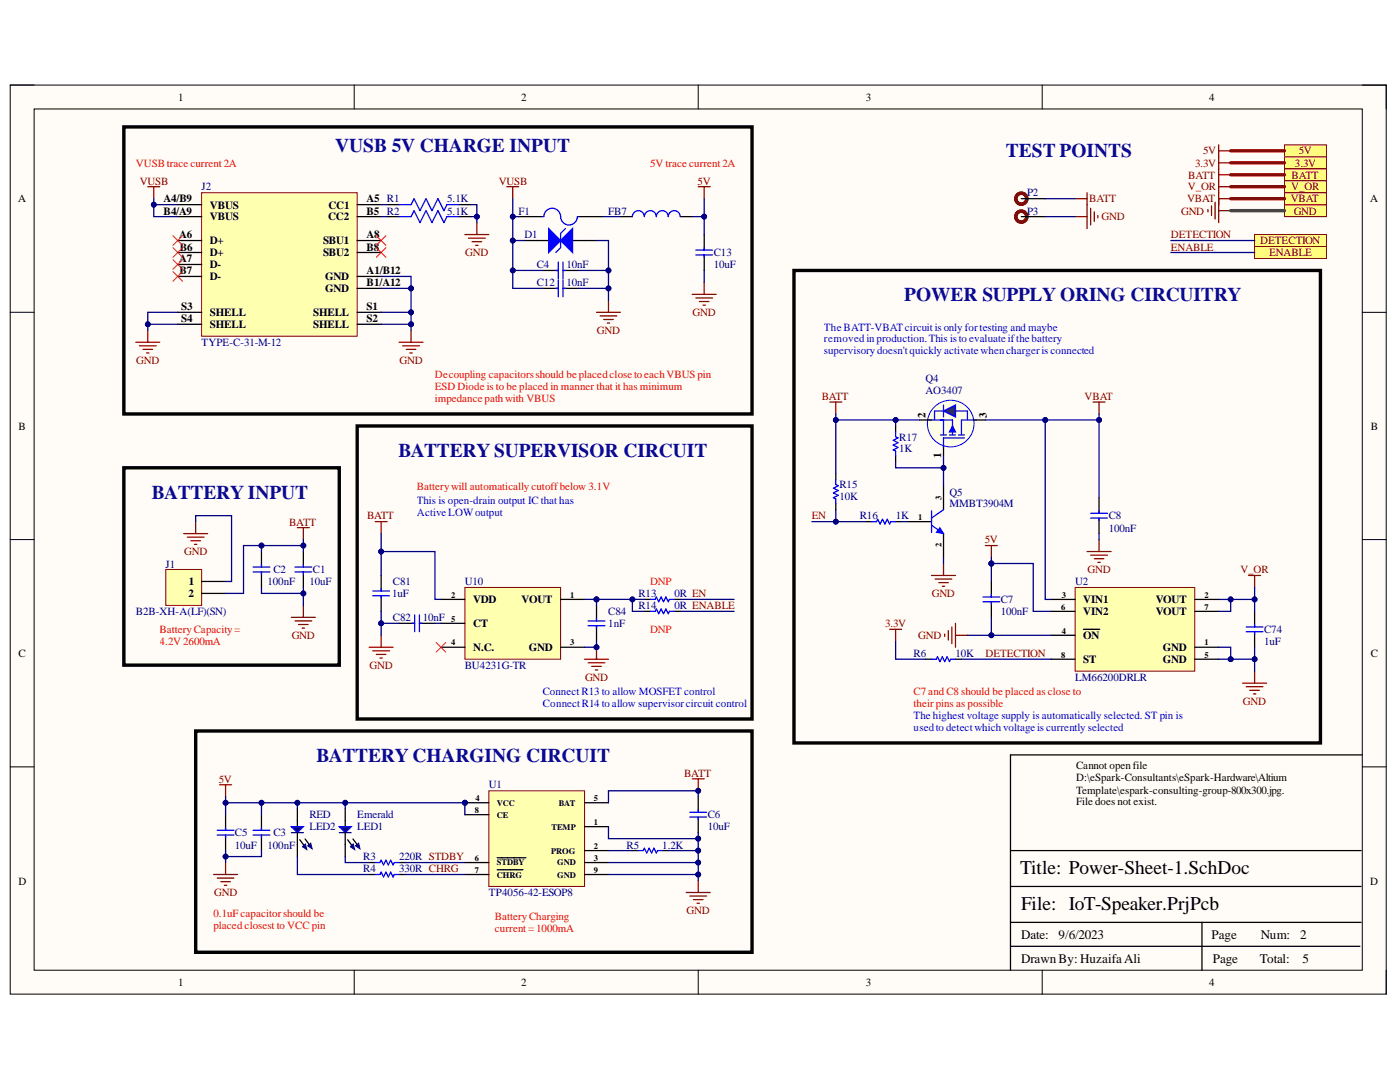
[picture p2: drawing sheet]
<svg xmlns="http://www.w3.org/2000/svg" width="279mm" height="216mm" viewBox="0 0 279 216" stroke-linecap="round" stroke-linejoin="round" font-family="sans-serif">
<defs><g id="words">
<g font-size="3.9" fill="#0b0b8e">
<text x="66.9" y="30.2">VUSB 5V CHARGE INPUT</text>
<text x="200.7" y="31.4">TEST POINTS</text>
<text x="180.5" y="60">POWER SUPPLY ORING CIRCUITRY</text>
<text x="79.5" y="91.1">BATTERY SUPERVISOR CIRCUIT</text>
<text x="30.3" y="99.5">BATTERY INPUT</text>
<text x="63.2" y="152">BATTERY CHARGING CIRCUIT</text>
</g>
<g font-size="3.9">
<text x="203.6" y="174.4">Title: Power-Sheet-1.SchDoc</text>
<text x="203.8" y="181.6">File: IoT-Speaker.PrjPcb</text>
</g>
<g font-size="2.6">
<text x="203.8" y="187.3">Date:</text>
<text x="211.2" y="187.3">9/6/2023</text>
<text x="241.8" y="187.3">Page</text>
<text x="251.6" y="187.3">Num:</text>
<text x="259.5" y="187.3">2</text>
<text x="203.8" y="192.1">Drawn By: HuzaifaAli</text>
<text x="242.1" y="192.1">Page</text>
<text x="251.4" y="192.1">Total:</text>
<text x="260" y="192.1">5</text>
</g>
<g font-size="2.2">
<text x="35.6" y="20.1">1</text>
<text x="104" y="20.1">2</text>
<text x="172.8" y="20.1">3</text>
<text x="241.3" y="20.1">4</text>
<text x="3.6" y="40.4">A</text>
<text x="32.6" y="40.4">A4/B9</text>
<text x="41.9" y="41.6">VBUS</text>
<text x="65.6" y="41.6">CC1</text>
<text x="73.2" y="40.4">A5 R1</text>
<text x="273.5" y="40.4">A</text>
<text x="32.6" y="42.8">B4/A9</text>
<text x="35.7" y="47.5">A6</text>
<text x="41.9" y="44">VBUS</text>
<text x="65.5" y="44">CC2</text>
<text x="73.2" y="47.5">A8</text>
<text x="73.2" y="42.8">B5 R2</text>
<text x="35.7" y="52.4">A7</text>
<text x="35.9" y="50">B6</text>
<text x="41.9" y="48.7">D+</text>
<text x="41.9" y="53.5">D-</text>
<text x="41.9" y="51.2">D+</text>
<text x="64.5" y="48.7">SBU1</text>
<text x="64.5" y="51.2">SBU2</text>
<text x="73.2" y="50">B8</text>
<text x="35.8" y="54.7">B7</text>
<text x="41.9" y="55.9">D-</text>
<text x="64.9" y="55.9">GND</text>
<text x="64.9" y="58.3">GND</text>
<text x="73.2" y="54.7">A1/B12</text>
<text x="73.2" y="57.1">B1/A12</text>
<text x="36.2" y="61.9">S3</text>
<text x="36.2" y="64.3">S4</text>
<text x="41.9" y="63.1">SHELL</text>
<text x="41.9" y="65.4">SHELL</text>
<text x="62.5" y="63.1">SHELL</text>
<text x="62.5" y="65.4">SHELL</text>
<text x="73.2" y="61.9">S1</text>
<text x="73.2" y="64.3">S2</text>
<text x="184.7" y="83.3" transform="rotate(-90 184.7 83.3)">2</text>
<text x="196.9" y="83.3" transform="rotate(-90 196.9 83.3)">3</text>
<text x="3.7" y="85.7">B</text>
<text x="273.6" y="85.7">B</text>
<text x="187.8" y="91.4" transform="rotate(-90 187.8 91.4)">1</text>
<text x="37.6" y="119.2">2</text>
<text x="37.7" y="116.8">1</text>
<text x="94.5" y="120.3">VDD</text>
<text x="94.5" y="125.1">CT</text>
<text x="104.1" y="120.3">VOUT</text>
<text x="216.2" y="120.3">VIN1</text>
<text x="216.2" y="122.8">VIN2</text>
<text x="230.6" y="120.3">VOUT</text>
<text x="230.6" y="122.8">VOUT</text>
<text x="3.7" y="131.1">C</text>
<text x="94.5" y="129.9">N.C.</text>
<text x="105.5" y="129.9">GND</text>
<text x="216.2" y="127.5">ON</text>
<text x="232.1" y="129.9">GND</text>
<text x="273.6" y="131.1">C</text>
<text x="216.2" y="132.3">ST</text>
<text x="232.1" y="132.3">GND</text>
<text x="214.8" y="153.5">Cannot openfile</text>
<text x="214.8" y="155.9">D:\eSpark-Consultants\eSpark-Hardware\Altium</text>
<text x="214.8" y="158.3">Template\espark-consulting-group-800x300.jpg.</text>
<text x="214.8" y="160.7">File does not exist.</text>
<text x="3.7" y="176.5">D</text>
<text x="273.5" y="176.5">D</text>
<text x="35.6" y="196.8">1</text>
<text x="104" y="196.8">2</text>
<text x="172.8" y="196.8">3</text>
<text x="241.3" y="196.8">4</text>
</g>
<g font-size="2.2" fill="#f00">
<text x="27.1" y="33.3">VUSBtrace current 2A</text>
<text x="129.8" y="33.3">5V trace current 2A</text>
<text x="86.8" y="75.5">Decoupling capacitorsshould beplacedcloseto eachVBUSpin</text>
<text x="86.8" y="77.9">ESD Diode is to be placed in manner that it has minimum</text>
<text x="86.8" y="80.2">impedance path with VBUS</text>
<text x="83.2" y="97.7">Batterywill automatically cutoffbelow 3.1V</text>
<text x="129.8" y="116.8">DNP</text>
<text x="31.9" y="126.3">BatteryCapacity=</text>
<text x="31.9" y="128.7">4.2V 2600mA</text>
<text x="129.8" y="126.3">DNP</text>
<text x="182.3" y="138.7">C7 and C8 should be placed as close to</text>
<text x="182.3" y="141.1">their pins as possible</text>
<text x="42.6" y="182.9">0.1uFcapacitorshould be</text>
<text x="42.6" y="185.3">placed closest to VCC pin</text>
<text x="98.8" y="183.6">BatteryCharging</text>
<text x="98.8" y="186">current =1000mA</text>
</g>
<g font-size="2.2" fill="#800000">
<text x="237.2" y="35.6">BATT</text>
<text x="238.5" y="33.3">3.3V</text>
<text x="240.1" y="30.8">5V</text>
<text x="257.8" y="35.6">BATT</text>
<text x="258.4" y="33.3">3.3V</text>
<text x="259.2" y="30.8">5V</text>
<text x="27.9" y="36.8">VUSB</text>
<text x="99.5" y="36.8">VUSB</text>
<text x="139.2" y="36.8">5V</text>
<text x="217.4" y="40.4">BATT</text>
<text x="236.9" y="40.4">VBAT</text>
<text x="237.1" y="38">V_OR</text>
<text x="257.6" y="40.4">VBAT</text>
<text x="257.7" y="38">V_OR</text>
<text x="219.8" y="44">GND</text>
<text x="233.7" y="47.5">DETECTION</text>
<text x="235.7" y="42.8">GND</text>
<text x="258.2" y="42.8">GND</text>
<text x="92.8" y="51.2">GND</text>
<text x="233.7" y="50">ENABLE</text>
<text x="251.5" y="48.7">DETECTION</text>
<text x="253.3" y="51.2">ENABLE</text>
<text x="138.2" y="63.1">GND</text>
<text x="119.1" y="66.6">GND</text>
<text x="27.2" y="72.6">GND</text>
<text x="79.8" y="72.6">GND</text>
<text x="164" y="79.8">BATT</text>
<text x="216.5" y="79.8">VBAT</text>
<text x="57.7" y="104.9">BATT</text>
<text x="73.2" y="103.6">BATT</text>
<text x="162" y="103.6">EN</text>
<text x="36.8" y="110.8">GND</text>
<text x="196.5" y="108.4">5V</text>
<text x="186" y="119.2">GND</text>
<text x="217" y="114.4">GND</text>
<text x="247.5" y="114.4">V_OR</text>
<text x="176.7" y="125.1">3.3V</text>
<text x="58.2" y="127.5">GND</text>
<text x="183.2" y="127.5">GND</text>
<text x="196.7" y="131.1">DETECTION</text>
<text x="73.8" y="133.5">GND</text>
<text x="116.8" y="135.9">GND</text>
<text x="248" y="140.7">GND</text>
<text x="136.5" y="155">BATT</text>
<text x="43.7" y="156.1">5V</text>
<text x="42.7" y="178.9">GND</text>
<text x="137" y="182.4">GND</text>
</g>
<g font-size="2.2" fill="#000080">
<text x="40.2" y="38">J2</text>
<text x="89.2" y="40.4">5.1K</text>
<text x="205" y="39.2">P2</text>
<text x="89.2" y="42.8">5.1K</text>
<text x="103.5" y="42.8">F1</text>
<text x="104.7" y="47.5">D1</text>
<text x="121.4" y="42.8">FB7</text>
<text x="205" y="42.8">P3</text>
<text x="107.1" y="53.5">C4</text>
<text x="113" y="53.5">10nF</text>
<text x="142.4" y="51.2">C13</text>
<text x="142.4" y="53.5">10uF</text>
<text x="107.1" y="57.1">C12</text>
<text x="113" y="57.1">10nF</text>
<text x="40.2" y="69.1">TYPE-C-31-M-12</text>
<text x="184.7" y="76.2">Q4</text>
<text x="184.7" y="78.6">AO3407</text>
<text x="179.4" y="87.9">R17</text>
<text x="179.4" y="90.3">1K</text>
<text x="167.5" y="97.5">R15</text>
<text x="167.5" y="99.8">10K</text>
<text x="189.5" y="98.9">Q5</text>
<text x="189.5" y="101.3">MMBT3904M</text>
<text x="171.6" y="103.6">R16</text>
<text x="178.8" y="103.6">1K</text>
<text x="221.3" y="103.6">C8</text>
<text x="221.3" y="106.1">100nF</text>
<text x="33" y="113.2">J1</text>
<text x="53.4" y="116.8">100nF</text>
<text x="54.6" y="114.4">C2</text>
<text x="61.8" y="116.8">10uF</text>
<text x="62.4" y="114.4">C1</text>
<text x="78.2" y="119.2">1uF</text>
<text x="78.4" y="116.8">C81</text>
<text x="92.8" y="116.8">U10</text>
<text x="127.4" y="119.2">R13</text>
<text x="134.6" y="119.2">0R EN</text>
<text x="214.6" y="116.8">U2</text>
<text x="27.1" y="122.8">B2B-XH-A(LF)(SN)</text>
<text x="78.4" y="124">C82</text>
<text x="84.4" y="124">10nF</text>
<text x="121.4" y="122.8">C84</text>
<text x="121.4" y="125.1">1nF</text>
<text x="127.4" y="121.5">R14</text>
<text x="134.6" y="121.5">0R ENABLE</text>
<text x="199.7" y="120.3">C7</text>
<text x="199.7" y="122.8">100nF</text>
<text x="182.3" y="131.1">R6</text>
<text x="190.7" y="131.1">10K</text>
<text x="252.3" y="126.3">C74</text>
<text x="252.3" y="128.7">1uF</text>
<text x="92.8" y="133.5">BU4231G-TR</text>
<text x="214.6" y="135.9">LM66200DRLR</text>
<text x="97.6" y="157.3">U1</text>
<text x="46.9" y="166.9">C5</text>
<text x="54.6" y="166.9">C3</text>
<text x="61.8" y="165.7">LED2</text>
<text x="61.8" y="163.3">RED</text>
<text x="71.3" y="165.7">LED1</text>
<text x="71.3" y="163.3">Emerald</text>
<text x="141.3" y="163.3">C6</text>
<text x="141.3" y="165.7">10uF</text>
<text x="46.9" y="169.3">10uF</text>
<text x="53.4" y="169.3">100nF</text>
<text x="72.5" y="171.7">R3</text>
<text x="79.7" y="171.7">220R STDBY</text>
<text x="125" y="169.3">R5</text>
<text x="132.1" y="169.3">1.2K</text>
<text x="72.5" y="174">R4</text>
<text x="79.7" y="174">330R CHRG</text>
<text x="97.6" y="178.9">TP4056-42-ESOP8</text>
</g>
<g font-size="2.2" fill="#00f">
<text x="164.4" y="66">The BATT-VBATcircuit is only fortesting and maybe</text>
<text x="164.4" y="68.3">removedin production.This is to evaluateifthebattery</text>
<text x="164.4" y="70.7">supervisorydoesn'tquickly activatewhenchargeris connected</text>
<text x="83.2" y="100.6">This is open-drain output IC that has</text>
<text x="83.2" y="102.9">ActiveLOWoutput</text>
<text x="108.3" y="138.7">Connect R13 to allow MOSFET control</text>
<text x="108.3" y="141.1">ConnectR14 to allow supervisorcircuit control</text>
<text x="182.3" y="143.5">The highest voltage supply is automatically selected. ST pin is</text>
<text x="182.3" y="145.9">usedto detectwhichvoltageis currently selected</text>
</g>
<g font-size="1.7">
<text x="187.9" y="99.8" transform="rotate(-90 187.9 99.8)">3</text>
<text x="183.2" y="103.8">1</text>
<text x="187.9" y="109.2" transform="rotate(-90 187.9 109.2)">2</text>
<text x="90.1" y="119.2">2</text>
<text x="113.8" y="119.2">1</text>
<text x="211.9" y="119.2">3</text>
<text x="240.4" y="119.2">2</text>
<text x="90.1" y="124.1">5</text>
<text x="211.8" y="121.7">6</text>
<text x="240.4" y="121.7">7</text>
<text x="90.1" y="128.8">4</text>
<text x="113.8" y="128.8">3</text>
<text x="211.8" y="131.2">8</text>
<text x="211.9" y="126.4">4</text>
<text x="240.4" y="128.8">1</text>
<text x="240.4" y="131.2">5</text>
<text x="94.9" y="159.9">4</text>
<text x="99.2" y="160.8">VCC</text>
<text x="111.5" y="160.8">BAT</text>
<text x="118.5" y="159.9">5</text>
<text x="94.8" y="162.2">8</text>
<text x="99.2" y="163.2">CE</text>
<text x="110.1" y="165.6">TEMP</text>
<text x="118.5" y="164.6">1</text>
<text x="94.8" y="171.8">6</text>
<text x="99.2" y="172.7">STDBY</text>
<text x="110" y="170.3">PROG</text>
<text x="111.2" y="172.7">GND</text>
<text x="118.5" y="169.4">2</text>
<text x="118.5" y="171.8">3</text>
<text x="94.8" y="174.1">7</text>
<text x="99.2" y="175.1">CHRG</text>
<text x="111.2" y="175.1">GND</text>
<text x="118.5" y="174.1">9</text>
</g>
</g></defs>
<path d="M2 17h274.6v181.4h-274.6z" fill-rule="evenodd" fill="#fffcf8"/>
<path d="M2 17h274.6v181.4h-274.6z" fill="none" stroke="#000" stroke-width=".2"/>
<path d="M6.8 21.7h265.1v171.9h-265.1z" fill-rule="evenodd" fill="#fffcf8"/>
<g fill="none" stroke="#000" stroke-width=".2">
<path d="M2 17h4.8M70.7 17v4.7M139.3 17v4.7M208 17v4.7M271.9 17h4.7v4.7M6.8 21.7h265.1v171.9h-265.1zM2 62.3h4.8M271.9 62.3h4.7M2 107.7h4.8M271.9 107.7h4.7M2 153h4.8M271.9 153h4.7"/>
<path d="M70.7 193.6v4.8M139.3 193.6v4.8M208 193.6v4.8M276.6 193.6v4.8"/>
</g>
<path d="M271.9 150.6h-70.2v43M201.7 176.9h69.9M201.7 169.7h69.9M201.7 188.8h69.7M201.7 184.1h69.9M239.9 184.1v9.5" fill="none" stroke="#000" stroke-width=".25"/>
<path d="M40.2 38.4h31.1v28.7h-31.1z" fill-rule="evenodd" fill="#ffffb0"/>
<path d="M40.2 38.4h31.1v28.7h-31.1z" fill="none" stroke="#800000" stroke-width=".2"/>
<g fill="none" stroke="#000" stroke-width=".25">
<path d="M35.5 55.2h4.7M35.5 40.8h4.7M35.5 48h4.7M35.5 52.8h4.7M35.5 43.2h4.7M35.5 50.4h4.7M71.3 55.2h4.8M71.3 40.8h4.8M71.3 48h4.8M71.3 57.5h4.8M71.3 43.2h4.8M71.3 50.4h4.8"/>
<path d="M77.3 40.8h2.3M77.3 43.2h2.3M91.6 40.8h2.4M91.6 43.2h2.4M103.5 43.2h4.8M111.9 48h7.1M115.5 43.2h4.7M35.5 62.3h4.7M35.5 64.7h4.7M71.3 62.3h4.8M71.3 64.7h4.8"/>
</g>
<g fill="none" stroke="#800000" stroke-width=".25">
<path d="M29.5 37.3h2.4M30.7 37.3v2.3M92.8 46.8h4.8M93.5 47.5h3.3M94.2 48.2h1.9M94.9 49h.5M95.2 44.4v2.4M27.1 68.3h4.8M27.8 69h3.4M28.5 69.7h2M29.3 70.4h.4M29.5 65.9v2.4"/>
<path d="M79.6 68.3h4.8M80.4 69h3.3M81.1 69.7h1.9M81.8 70.4h.5M82 65.9v2.4"/>
</g>
<path d="M34.5 47l1.9 2M34.5 49.4l1.9 1.9M34.5 51.8l1.9 1.9M34.5 54.2l1.9 1.9M36.4 47l-1.9 2M36.4 49.4l-1.9 1.9M36.4 51.8l-1.9 1.9M36.4 54.2l-1.9 1.9M75.1 47l1.9 2M75.1 49.4l1.9 1.9M77 47l-1.9 2M77 49.4l-1.9 1.9" fill="none" stroke="#f00" stroke-width=".2"/>
<path d="M24.7 25.3h125.4v57.3h-125.4z" fill="none" stroke="#000" stroke-width=".68"/>
<path d="M79.6 43.2h2.4l.6-1.2 1.2 2.4 1.2-2.4 1.2 2.4 1.2-2.4 1.2 2.4 .6-1.2h2.4M79.6 40.8h2.4l.6-1.2 1.2 2.4 1.2-2.4 1.2 2.4 1.2-2.4 1.2 2.4 .6-1.2h2.4M108.3 43.2h.2M108.5 43.2a1.67 1.67 0 0 1 1.7-1.6 1.67 1.67 0 0 1 1.7 1.6 1.67 1.67 0 0 0 1.6 1.7 1.67 1.67 0 0 0 1.7-1.6M112.8 45.6l-.9 1v2.8l-1 1M115.2 43.2h.3" fill="none" stroke="#00f" stroke-width=".25"/>
<path d="M111.9 48l2.4-2.4v4.8z" fill="#00f"/>
<path d="M111.9 48l2.4-2.4v4.8z" fill="none" stroke="#00f" stroke-width=".25"/>
<path d="M104.7 48h4.8" fill="none" stroke="#000" stroke-width=".25"/>
<path d="M109.5 45.6l2.4 2.4-2.4 2.4z" fill="#00f"/>
<path d="M109.5 45.6l2.4 2.4-2.4 2.4zM126.2 43.2a1.2 1.2 0 0 1 1.2-1.2 1.2 1.2 0 0 1 1.2 1.2 1.19 1.19 0 0 1 1.2-1.2 1.19 1.19 0 0 1 1.2 1.2 1.19 1.19 0 0 1 1.2-1.2 1.19 1.19 0 0 1 1.2 1.2 1.19 1.19 0 0 1 1.2-1.2 1.19 1.19 0 0 1 1.2 1.2" fill="none" stroke="#00f" stroke-width=".25"/>
<path d="M123.8 43.2h2.4M135.8 43.2h2.3" fill="none" stroke="#000" stroke-width=".25"/>
<path d="M139.3 37.3h2.4M140.5 37.3v2.3M121.4 59.9v2.4M119 62.3h4.8M119.8 63h3.3M120.5 63.8h1.9M121.2 64.5h.5" fill="none" stroke="#800000" stroke-width=".25"/>
<circle cx="92.8" cy="160.2" r=".48" fill="#000080"/>
<circle cx="92.8" cy="160.2" r=".48" fill="none" stroke="#000080" stroke-width=".2"/>
<path d="M97.6 157.8h19.1v19.1h-19.1z" fill-rule="evenodd" fill="#ffffb0"/>
<path d="M97.6 157.8h19.1v19.1h-19.1z" fill="none" stroke="#800000" stroke-width=".2"/>
<path d="M92.8 160.2h4.8M116.7 164.9h4.7M116.7 169.7h4.7M116.7 172.1h4.7" fill="none" stroke="#000" stroke-width=".25"/>
<circle cx="92.8" cy="160.2" r=".48" fill="#000080"/>
<circle cx="92.8" cy="160.2" r=".48" fill="none" stroke="#000080" stroke-width=".2"/>
<path d="M68.9 161.4v3.5M68.9 168.5v2.4M92.8 172.1h4.8M92.8 174.5h4.8M92.8 162.6h4.8M99.2 171.2h5.8M99.2 173.5h5.2M116.7 160.2h4.7M116.7 174.5h4.7" fill="none" stroke="#000" stroke-width=".25"/>
<path d="M67.7 164.9h2.4l-1.2 1.2z" fill="#0c0087"/>
<path d="M67.7 164.9h2.4l-1.2 1.2z" fill="none" stroke="#00f" stroke-width=".25"/>
<path d="M67.7 166.1h2.4" fill="none" stroke="#11037f" stroke-width=".25"/>
<path d="M68.9 166.1v2.4M70.4 167.4l.9 1.1" fill="none" stroke="#000" stroke-width=".25"/>
<path d="M71 168.8l.6-.6 .2 1.2-.8-.6 .3-.3z" fill-rule="evenodd" fill="#0c0087"/>
<path d="M71 168.8l.6-.6 .2 1.2-.8-.6 .3-.3z" fill="none" stroke="#0c0087" stroke-width=".2"/>
<path d="M69.4 167.6l.8 1.1" fill="none" stroke="#000" stroke-width=".25"/>
<path d="M70.5 168.4l.3 1.1-.9-.5z" fill-rule="evenodd" fill="#0c0087"/>
<path d="M70.5 168.4l.3 1.1-.9-.5z" fill="none" stroke="#0c0087" stroke-width=".2"/>
<path d="M59.3 161.4v3.5M59.3 168.5v2.4" fill="none" stroke="#000" stroke-width=".25"/>
<path d="M58.2 164.9h2.3l-1.2 1.2z" fill="#0c0087"/>
<path d="M58.2 164.9h2.3l-1.2 1.2z" fill="none" stroke="#00f" stroke-width=".25"/>
<path d="M58.2 166.1h2.3" fill="none" stroke="#11037f" stroke-width=".25"/>
<path d="M59.3 166.1v2.4M60.9 167.4l.8 1.1" fill="none" stroke="#000" stroke-width=".25"/>
<path d="M61.5 168.8l.5-.6 .3 1.2-.8-.6 .2-.3z" fill-rule="evenodd" fill="#0c0087"/>
<path d="M61.5 168.8l.5-.6 .3 1.2-.8-.6 .2-.3z" fill="none" stroke="#0c0087" stroke-width=".2"/>
<path d="M59.8 167.6l.9 1.1" fill="none" stroke="#000" stroke-width=".25"/>
<path d="M60.4 169l.6-.6 .2 1.1-.8-.5 .3-.3z" fill-rule="evenodd" fill="#0c0087"/>
<path d="M60.4 169l.6-.6 .2 1.1-.8-.5 .3-.3z" fill="none" stroke="#0c0087" stroke-width=".2"/>
<path d="M138.1 155.4h2.4M139.3 155.4v2.4M42.6 174.5h4.8M43.4 175.2h3.3M44.1 175.9h1.9M44.8 176.7h.5M45 172.1v2.4M137 178.1h4.7M137.7 178.8h3.3M138.4 179.5h1.9M139.3 175.7v2.4M139.1 180.2h.5" fill="none" stroke="#800000" stroke-width=".25"/>
<circle cx="139.3" cy="157.8" r=".48" fill="#000080"/>
<circle cx="139.3" cy="157.8" r=".48" fill="none" stroke="#000080" stroke-width=".2"/>
<path d="M60.5 110.1v3.1M60.5 114.1v3.1M126.2 169.7h1.2M132.2 169.7h1.2" fill="none" stroke="#000" stroke-width=".25"/>
<path d="M58.9 113.2h3.3M58.9 114.1h3.3M60.5 112.7v.5M60.5 114.1v.5M127.4 169.7h1l.2-.5 .5 1 .5-1 .4 1 .5-1 .5 1 .2-.5h1" fill="none" stroke="#00f" stroke-width=".25"/>
<path d="M36.7 106.5h4.7M37.4 107.2h3.3M38.1 107.9h1.9M38.8 108.6h.5M39 104.1v2.4M59.3 105.3h2.4M60.5 105.3v2.4M58.2 123.2h4.7M58.9 123.9h3.3M59.6 124.6h1.9M60.3 125.3h.5M60.5 120.8v2.4" fill="none" stroke="#800000" stroke-width=".25"/>
<path d="M33.1 113.6h7.1v7.2h-7.1z" fill-rule="evenodd" fill="#ffffb0"/>
<path d="M33.1 113.6h7.1v7.2h-7.1z" fill="none" stroke="#800000" stroke-width=".2"/>
<path d="M140.5 46.8v3.1M140.5 50.9v3.1M40.2 116h4.8M40.2 118.4h4.8M52.2 110.1v3.1M52.2 114.1v3.1M52.2 162.6v3.1M52.2 166.6v3.1M73.7 174.5h1.2M73.7 172.1h1.2M79.6 172.1h1.2M79.6 174.5h1.2" fill="none" stroke="#000" stroke-width=".25"/>
<path d="M24.7 93.3h43v39.4h-43zM39.1 145.9h111v44.1h-111z" fill="none" stroke="#000" stroke-width=".68"/>
<g fill="none" stroke="#00f" stroke-width=".25">
<path d="M138.9 49.9h3.3M138.9 50.9h3.3M140.5 49.4v.5M140.5 50.9v.4M50.5 113.2h3.4M50.5 114.1h3.4M52.2 112.7v.5M52.2 114.1v.5M50.5 165.7h3.4M50.5 166.6h3.4M52.2 165.2v.5M52.2 166.6v.5"/>
<path d="M74.9 172.1h.9l.3-.5 .4 1 .5-1 .5 1 .5-1 .5 1 .2-.5h.9M74.9 174.5h.9l.3-.5 .4 1 .5-1 .5 1 .5-1 .5 1 .2-.5h.9"/>
</g>
<path d="M101.1 37.3h2.4M102.3 37.3v2.3M138.1 58.7h4.8M138.9 59.5h3.3M140.5 56.4v2.3M139.6 60.2h1.9M140.3 60.9h.5M74.9 104.1h2.4M76.1 104.1v2.4M43.8 156.6h2.4M45 156.6v2.4" fill="none" stroke="#800000" stroke-width=".25"/>
<path d="M92.8 117.2h19.1v14.3h-19.1z" fill-rule="evenodd" fill="#ffffb0"/>
<path d="M92.8 117.2h19.1v14.3h-19.1z" fill="none" stroke="#800000" stroke-width=".2"/>
<path d="M76.1 114.8v3.1M76.1 118.9v3.1M88 119.6h4.8M111.9 119.6h4.8M79.6 124.4h3.1M83.7 124.4h3.1M88 129.1h4.8M88 124.4h4.8M111.9 129.1h4.8M119 120.8v3.1M119 124.9v3.1" fill="none" stroke="#000" stroke-width=".25"/>
<path d="M74.4 117.9h3.3M74.4 118.9h3.3M76.1 117.5v.4M76.1 118.9v.5M82.3 124.4h.4M82.7 122.7v3.3M83.7 122.7v3.3M83.7 124.4h.5M117.4 123.9h3.3M117.4 124.9h3.3M119 123.4v.5M119 124.9v.4" fill="none" stroke="#00f" stroke-width=".25"/>
<path d="M73.7 129.1h4.7M74.4 129.9h3.3M75.1 130.6h1.9M75.8 131.3h.5M76.1 126.8v2.3M116.7 131.5h4.7M117.4 132.3h3.3M118.1 133h1.9M118.8 133.7h.5M119 129.1v2.4" fill="none" stroke="#800000" stroke-width=".25"/>
<path d="M87 128.2l2 1.9M89 128.2l-2 1.9" fill="none" stroke="#f00" stroke-width=".2"/>
<circle cx="119" cy="129.1" r=".48" fill="#000080"/>
<circle cx="119" cy="129.1" r=".48" fill="none" stroke="#000080" stroke-width=".2"/>
<path d="M71.3 85h78.8v58.5h-78.8z" fill="none" stroke="#000" stroke-width=".68"/>
<path d="M196.7 108.9h2.3M197.8 108.9v2.3M216.9 110.1h4.8M217.7 110.8h3.3M218.4 111.5h1.9M219.1 112.2h.5M219.3 107.7v2.4M249.2 114.8h2.4M250.4 114.8v2.4" fill="none" stroke="#800000" stroke-width=".25"/>
<path d="M214.6 117.2h23.8v16.7h-23.8z" fill-rule="evenodd" fill="#ffffb0"/>
<path d="M214.6 117.2h23.8v16.7h-23.8z" fill="none" stroke="#800000" stroke-width=".2"/>
<g fill="none" stroke="#000" stroke-width=".25">
<path d="M209.8 119.6h4.8M238.4 119.6h4.8M184.7 131.5h1.2M190.7 131.5h1.2M209.8 126.8h4.8M209.8 131.5h4.8M209.8 122h4.8M216.2 125.6h3.3M238.4 129.1h4.8M238.4 131.5h4.8M238.4 122h4.8M250.4 122v3.1"/>
<path d="M250.4 126v3.1"/>
</g>
<path d="M177.5 125.6h2.4M178.7 125.6v2.4M188.5 126.5v.5M189.2 125.8v1.9M190 125.1v3.3M190.7 124.4v4.7M190.7 126.8h2.4M248 136.3h4.8M248.7 137h3.4M249.4 137.7h1.9M250.1 138.5h.5M250.4 133.9v2.4" fill="none" stroke="#800000" stroke-width=".25"/>
<path d="M185.9 131.5h1l.2-.4 .5 .9 .5-.9 .4 .9 .5-.9 .5 .9 .2-.5h1M248.7 125.1h3.4M248.7 126h3.4M250.4 124.6v.5M250.4 126v.5" fill="none" stroke="#00f" stroke-width=".25"/>
<path d="M158.5 54h105v94.2h-105z" fill="none" stroke="#000" stroke-width=".68"/>
<path d="M256.3 28.9h8.4v2.4h-8.4z" fill-rule="evenodd" fill="#ffff80"/>
<path d="M256.3 28.9h8.4v2.4h-8.4z" fill="none" stroke="#800000" stroke-width=".2"/>
<path d="M243.2 28.9v2.4M243.2 30.1h2.4" fill="none" stroke="#800000" stroke-width=".25"/>
<path d="M256.3 31.3h8.4v2.4h-8.4z" fill-rule="evenodd" fill="#ffff80"/>
<path d="M256.3 31.3h8.4v2.4h-8.4z" fill="none" stroke="#800000" stroke-width=".2"/>
<path d="M243.2 31.3v2.4M243.2 32.5h2.4" fill="none" stroke="#800000" stroke-width=".25"/>
<path d="M256.3 33.7h8.4v2.4h-8.4z" fill-rule="evenodd" fill="#ffff80"/>
<path d="M256.3 33.7h8.4v2.4h-8.4z" fill="none" stroke="#800000" stroke-width=".2"/>
<path d="M243.2 33.7v2.4M243.2 34.9h2.4" fill="none" stroke="#800000" stroke-width=".25"/>
<path d="M256.3 36.1h8.4v2.4h-8.4z" fill-rule="evenodd" fill="#ffff80"/>
<path d="M256.3 36.1h8.4v2.4h-8.4z" fill="none" stroke="#800000" stroke-width=".2"/>
<path d="M243.2 36.1v2.4M243.2 39.6v4.8M243.2 37.3h2.4M241.1 41.8v.5M241.8 41.1v1.9M242.5 40.4v3.3M243.2 42h2.4" fill="none" stroke="#800000" stroke-width=".25"/>
<path d="M256.3 40.8h8.4v2.4h-8.4z" fill-rule="evenodd" fill="#ffff80"/>
<path d="M256.3 40.8h8.4v2.4h-8.4z" fill="none" stroke="#800000" stroke-width=".2"/>
<path d="M214.6 39.6h2.3M216.9 38.5v2.3" fill="none" stroke="#800000" stroke-width=".25"/>
<circle cx="203.8" cy="39.6" r="1.1" fill="none" stroke="#5b0f00" stroke-width=".68"/>
<path d="M203.8 39.6h4.8" fill="none" stroke="#000" stroke-width=".25"/>
<path d="M250.4 46.8h14.3v2.4h-14.3z" fill-rule="evenodd" fill="#ffff80"/>
<path d="M250.4 46.8h14.3v2.4h-14.3z" fill="none" stroke="#800000" stroke-width=".2"/>
<path d="M214.6 43.2h2.3M216.9 40.8v4.8M217.7 41.6v3.3M218.4 42.3v1.9M219.1 43v.5" fill="none" stroke="#800000" stroke-width=".25"/>
<circle cx="203.8" cy="43.2" r="1.1" fill="none" stroke="#5b0f00" stroke-width=".68"/>
<path d="M203.8 43.2h4.8" fill="none" stroke="#000" stroke-width=".25"/>
<path d="M250.4 49.2h14.3v2.4h-14.3z" fill-rule="evenodd" fill="#ffff80"/>
<path d="M250.4 49.2h14.3v2.4h-14.3z" fill="none" stroke="#800000" stroke-width=".2"/>
<path d="M108.3 54h3.1M108.3 57.5h3.1M112.4 54h3.1M112.4 57.5h3.1M188.3 88.6v2.4" fill="none" stroke="#000" stroke-width=".25"/>
<path d="M110.9 54h.5M110.9 57.5h.5M111.4 52.3v3.3M111.4 55.9v3.3M112.4 52.3v3.3M112.4 55.9v3.3M112.4 54h.4M112.4 57.5h.4" fill="none" stroke="#00f" stroke-width=".25"/>
<path d="M218.1 80.2h2.4M219.3 80.2v2.4M185.9 114.8h4.8M186.6 115.5h3.4M187.3 116.3h1.9M188.1 117h.4M188.3 112.4v2.4" fill="none" stroke="#800000" stroke-width=".25"/>
<circle cx="189.7" cy="84.5" r="4.7" fill="#ffffe8"/>
<circle cx="189.7" cy="84.5" r="4.7" fill="none" stroke="#00f" stroke-width=".2"/>
<path d="M185.3 83.8h4.8v3M187.7 86.8h1.2M188.3 83.8v3M189.5 86.8h1.2M191.3 86.8h1.2M192.5 87.4h-4.2v1.8M194.9 83.8h-3v3" fill="none" stroke="#00f" stroke-width=".25"/>
<path d="M190.1 85l.6 1.2h-1.2z" fill="#00f"/>
<path d="M186.5 83.8v-1.8h6.6v1.8M188.3 80.8v2.4M190.1 85l.6 1.2h-1.2z" fill="none" stroke="#00f" stroke-width=".25"/>
<path d="M183.5 83.8h2.4M194.3 83.8h2.4" fill="none" stroke="#000" stroke-width=".25"/>
<path d="M188.3 82l2.4-1.2v2.4z" fill="#073763"/>
<path d="M188.3 82l2.4-1.2v2.4zM185.9 104.8l2.4 1.7M185.9 101.9v4.3M188.3 101.7l-2.4 1.7" fill="none" stroke="#00f" stroke-width=".25"/>
<path d="M165.6 80.2h2.4M166.8 80.2v2.4" fill="none" stroke="#800000" stroke-width=".25"/>
<path d="M188.3 96.9v4.8M181.1 104.1h4.8M188.3 106.5v4.7" fill="none" stroke="#000" stroke-width=".25"/>
<path d="M187.6 105.3l.7 1.2-1.4-.3z" fill="#00f"/>
<path d="M187.6 105.3l.7 1.2-1.4-.3z" fill="none" stroke="#00f" stroke-width=".2"/>
<g fill="none" stroke="#000" stroke-width=".25">
<path d="M166.8 94.5v1.2M178.7 85v1.2M178.7 91v1.2M219.3 99.3v3.1M128.6 119.6h1.2M134.6 119.6h1.2M166.8 100.5v1.2M172.8 104.1h1.2M178.7 104.1h1.2M197.8 116v3.1M219.3 103.4v3.1M128.6 122h1.2"/>
<path d="M134.6 122h1.2M197.8 120.1v3.1M139.3 159v3.1M45 162.6v3.1M45 166.6v3.1M139.3 163v3.1"/>
</g>
<g fill="none" stroke="#00f" stroke-width=".25">
<path d="M166.8 95.7v1l.5 .2-1 .5 1 .5-1 .5 1 .4-1 .5 .5 .3v.9M178.7 86.2v.9l.5 .3-.9 .5 .9 .4-.9 .5 .9 .5-.9 .5 .4 .2v1M129.8 119.6h.9l.3-.5 .5 1 .4-1 .5 1 .5-1 .5 1 .2-.5h1M174 104.1h.9l.3-.5 .4 1 .5-1 .5 1 .5-1 .4 1 .3-.5h.9M196.2 119.1h3.3M197.8 118.6v.5M217.7 102.4h3.3M217.7 103.4h3.3M219.3 101.9v.5M219.3 103.4v.4M129.8 122h.9l.3-.5 .5 1 .4-1 .5 1 .5-1 .5 1 .2-.5h1M196.2 120.1h3.3"/>
<path d="M197.8 120.1v.5M43.3 165.7h3.4M43.3 166.6h3.4M45 165.2v.5M45 166.6v.5M137.7 162.1h3.3M137.7 163h3.3M139.3 161.6v.5M139.3 163v.5"/>
</g>
<path d="M76.1 57.5h5.9" fill="none" stroke="#000080" stroke-width=".25"/>
<circle cx="82" cy="57.5" r=".48" fill="#000080"/>
<circle cx="82" cy="57.5" r=".48" fill="none" stroke="#000080" stroke-width=".2"/>
<path d="M76.1 62.3h5.9" fill="none" stroke="#000080" stroke-width=".25"/>
<circle cx="82" cy="62.3" r=".48" fill="#000080"/>
<circle cx="82" cy="62.3" r=".48" fill="none" stroke="#000080" stroke-width=".2"/>
<path d="M30.7 40.8h4.8" fill="none" stroke="#000080" stroke-width=".25"/>
<circle cx="30.7" cy="40.8" r=".48" fill="#000080"/>
<circle cx="30.7" cy="40.8" r=".48" fill="none" stroke="#000080" stroke-width=".2"/>
<path d="M76.1 40.8h1.2M76.1 43.2h1.2M94 40.8h1.2v2.4" fill="none" stroke="#000080" stroke-width=".25"/>
<circle cx="95.2" cy="43.2" r=".48" fill="#000080"/>
<circle cx="95.2" cy="43.2" r=".48" fill="none" stroke="#000080" stroke-width=".2"/>
<path d="M94 43.2h1.2v1.2" fill="none" stroke="#000080" stroke-width=".25"/>
<circle cx="95.2" cy="43.2" r=".48" fill="#000080"/>
<circle cx="95.2" cy="43.2" r=".48" fill="none" stroke="#000080" stroke-width=".2"/>
<path d="M35.5 62.3h-6v2.4" fill="none" stroke="#000080" stroke-width=".25"/>
<circle cx="29.5" cy="64.7" r=".48" fill="#000080"/>
<circle cx="29.5" cy="64.7" r=".48" fill="none" stroke="#000080" stroke-width=".2"/>
<path d="M35.5 64.7h-6v1.2" fill="none" stroke="#000080" stroke-width=".25"/>
<circle cx="29.5" cy="64.7" r=".48" fill="#000080"/>
<circle cx="29.5" cy="64.7" r=".48" fill="none" stroke="#000080" stroke-width=".2"/>
<path d="M82 64.7v1.2" fill="none" stroke="#000080" stroke-width=".25"/>
<circle cx="82" cy="64.7" r=".48" fill="#000080"/>
<circle cx="82" cy="64.7" r=".48" fill="none" stroke="#000080" stroke-width=".2"/>
<path d="M102.3 39.6v3.6h1.2" fill="none" stroke="#000080" stroke-width=".25"/>
<circle cx="102.3" cy="43.2" r=".48" fill="#000080"/>
<circle cx="102.3" cy="43.2" r=".48" fill="none" stroke="#000080" stroke-width=".2"/>
<path d="M140.5 39.6v3.6h-2.4M120.2 43.2h3.6" fill="none" stroke="#000080" stroke-width=".25"/>
<circle cx="140.5" cy="43.2" r=".48" fill="#000080"/>
<circle cx="140.5" cy="43.2" r=".48" fill="none" stroke="#000080" stroke-width=".2"/>
<path d="M115.5 57.5h5.9v2.4M121.4 169.7h4.8" fill="none" stroke="#000080" stroke-width=".25"/>
<circle cx="121.4" cy="57.5" r=".48" fill="#000080"/>
<circle cx="121.4" cy="57.5" r=".48" fill="none" stroke="#000080" stroke-width=".2"/>
<path d="M115.5 54h5.9v3.5" fill="none" stroke="#000080" stroke-width=".25"/>
<circle cx="121.4" cy="54" r=".48" fill="#000080"/>
<circle cx="121.4" cy="54" r=".48" fill="none" stroke="#000080" stroke-width=".2"/>
<circle cx="121.4" cy="57.5" r=".48" fill="#000080"/>
<circle cx="121.4" cy="57.5" r=".48" fill="none" stroke="#000080" stroke-width=".2"/>
<path d="M102.3 43.2v4.8h2.4" fill="none" stroke="#000080" stroke-width=".25"/>
<circle cx="102.3" cy="48" r=".48" fill="#000080"/>
<circle cx="102.3" cy="48" r=".48" fill="none" stroke="#000080" stroke-width=".2"/>
<circle cx="102.3" cy="43.2" r=".48" fill="#000080"/>
<circle cx="102.3" cy="43.2" r=".48" fill="none" stroke="#000080" stroke-width=".2"/>
<path d="M102.3 48v6" fill="none" stroke="#000080" stroke-width=".25"/>
<circle cx="102.3" cy="54" r=".48" fill="#000080"/>
<circle cx="102.3" cy="54" r=".48" fill="none" stroke="#000080" stroke-width=".2"/>
<circle cx="102.3" cy="48" r=".48" fill="#000080"/>
<circle cx="102.3" cy="48" r=".48" fill="none" stroke="#000080" stroke-width=".2"/>
<path d="M119 48h2.4v6" fill="none" stroke="#000080" stroke-width=".25"/>
<circle cx="121.4" cy="54" r=".48" fill="#000080"/>
<circle cx="121.4" cy="54" r=".48" fill="none" stroke="#000080" stroke-width=".2"/>
<path d="M140.5 43.2v3.6" fill="none" stroke="#000080" stroke-width=".25"/>
<circle cx="140.5" cy="43.2" r=".48" fill="#000080"/>
<circle cx="140.5" cy="43.2" r=".48" fill="none" stroke="#000080" stroke-width=".2"/>
<path d="M140.5 54v2.4M59.4 170.9v3.6h14.3M68.9 170.9v1.2h4.8M68.9 160.2v1.2M80.8 172.1h12M80.8 174.5h12" fill="none" stroke="#000080" stroke-width=".25"/>
<circle cx="68.9" cy="160.2" r=".48" fill="#000080"/>
<circle cx="68.9" cy="160.2" r=".48" fill="none" stroke="#000080" stroke-width=".2"/>
<path d="M59.3 160.2v1.2" fill="none" stroke="#000080" stroke-width=".25"/>
<circle cx="59.3" cy="160.2" r=".48" fill="#000080"/>
<circle cx="59.3" cy="160.2" r=".48" fill="none" stroke="#000080" stroke-width=".2"/>
<path d="M52.2 160.2v2.4" fill="none" stroke="#000080" stroke-width=".25"/>
<circle cx="52.2" cy="160.2" r=".48" fill="#000080"/>
<circle cx="52.2" cy="160.2" r=".48" fill="none" stroke="#000080" stroke-width=".2"/>
<path d="M45 159v1.2" fill="none" stroke="#000080" stroke-width=".25"/>
<circle cx="45" cy="160.2" r=".48" fill="#000080"/>
<circle cx="45" cy="160.2" r=".48" fill="none" stroke="#000080" stroke-width=".2"/>
<path d="M52.2 169.7v1.2h-7.2" fill="none" stroke="#000080" stroke-width=".25"/>
<circle cx="45" cy="170.9" r=".48" fill="#000080"/>
<circle cx="45" cy="170.9" r=".48" fill="none" stroke="#000080" stroke-width=".2"/>
<path d="M121.4 172.1h17.9" fill="none" stroke="#000080" stroke-width=".25"/>
<circle cx="139.3" cy="172.1" r=".48" fill="#000080"/>
<circle cx="139.3" cy="172.1" r=".48" fill="none" stroke="#000080" stroke-width=".2"/>
<path d="M121.4 174.5h17.9" fill="none" stroke="#000080" stroke-width=".25"/>
<circle cx="139.3" cy="174.5" r=".48" fill="#000080"/>
<circle cx="139.3" cy="174.5" r=".48" fill="none" stroke="#000080" stroke-width=".2"/>
<path d="M139.3 159v-1.2h-17.9v2.4" fill="none" stroke="#000080" stroke-width=".25"/>
<circle cx="139.3" cy="157.8" r=".48" fill="#000080"/>
<circle cx="139.3" cy="157.8" r=".48" fill="none" stroke="#000080" stroke-width=".2"/>
<path d="M121.4 164.9v2.4h17.9v-1.2" fill="none" stroke="#000080" stroke-width=".25"/>
<circle cx="139.3" cy="167.3" r=".48" fill="#000080"/>
<circle cx="139.3" cy="167.3" r=".48" fill="none" stroke="#000080" stroke-width=".2"/>
<path d="M139.3 167.3v2.4" fill="none" stroke="#000080" stroke-width=".25"/>
<circle cx="139.3" cy="167.3" r=".48" fill="#000080"/>
<circle cx="139.3" cy="167.3" r=".48" fill="none" stroke="#000080" stroke-width=".2"/>
<circle cx="139.3" cy="169.7" r=".48" fill="#000080"/>
<circle cx="139.3" cy="169.7" r=".48" fill="none" stroke="#000080" stroke-width=".2"/>
<path d="M39 104.1v-1.2h7.2v13.1h-1.2M60.5 107.7v1.2" fill="none" stroke="#000080" stroke-width=".25"/>
<circle cx="60.5" cy="108.9" r=".48" fill="#000080"/>
<circle cx="60.5" cy="108.9" r=".48" fill="none" stroke="#000080" stroke-width=".2"/>
<path d="M52.2 108.9v1.2" fill="none" stroke="#000080" stroke-width=".25"/>
<circle cx="52.2" cy="108.9" r=".48" fill="#000080"/>
<circle cx="52.2" cy="108.9" r=".48" fill="none" stroke="#000080" stroke-width=".2"/>
<path d="M60.5 117.2v1.2" fill="none" stroke="#000080" stroke-width=".25"/>
<circle cx="60.5" cy="118.4" r=".48" fill="#000080"/>
<circle cx="60.5" cy="118.4" r=".48" fill="none" stroke="#000080" stroke-width=".2"/>
<path d="M52.2 117.2v1.2h8.3v2.4" fill="none" stroke="#000080" stroke-width=".25"/>
<circle cx="60.5" cy="118.4" r=".48" fill="#000080"/>
<circle cx="60.5" cy="118.4" r=".48" fill="none" stroke="#000080" stroke-width=".2"/>
<path d="M116.7 119.6h2.3" fill="none" stroke="#000080" stroke-width=".25"/>
<circle cx="119" cy="119.6" r=".48" fill="#000080"/>
<circle cx="119" cy="119.6" r=".48" fill="none" stroke="#000080" stroke-width=".2"/>
<path d="M76.1 110.1h10.7v9.5h1.2" fill="none" stroke="#000080" stroke-width=".25"/>
<circle cx="76.1" cy="110.1" r=".48" fill="#000080"/>
<circle cx="76.1" cy="110.1" r=".48" fill="none" stroke="#000080" stroke-width=".2"/>
<path d="M119 119.6v1.2" fill="none" stroke="#000080" stroke-width=".25"/>
<circle cx="119" cy="119.6" r=".48" fill="#000080"/>
<circle cx="119" cy="119.6" r=".48" fill="none" stroke="#000080" stroke-width=".2"/>
<path d="M76.1 124.4h3.5" fill="none" stroke="#000080" stroke-width=".25"/>
<circle cx="76.1" cy="124.4" r=".48" fill="#000080"/>
<circle cx="76.1" cy="124.4" r=".48" fill="none" stroke="#000080" stroke-width=".2"/>
<path d="M86.8 124.4h1.2M119 128v1.1h-2.3" fill="none" stroke="#000080" stroke-width=".25"/>
<circle cx="119" cy="129.1" r=".48" fill="#000080"/>
<circle cx="119" cy="129.1" r=".48" fill="none" stroke="#000080" stroke-width=".2"/>
<path d="M197.8 111.2v1.2M219.3 106.5v1.2" fill="none" stroke="#000080" stroke-width=".25"/>
<circle cx="197.8" cy="112.4" r=".48" fill="#000080"/>
<circle cx="197.8" cy="112.4" r=".48" fill="none" stroke="#000080" stroke-width=".2"/>
<path d="M197.8 112.4h8.4v9.6h3.6" fill="none" stroke="#000080" stroke-width=".25"/>
<circle cx="197.8" cy="112.4" r=".48" fill="#000080"/>
<circle cx="197.8" cy="112.4" r=".48" fill="none" stroke="#000080" stroke-width=".2"/>
<path d="M197.8 112.4v3.6" fill="none" stroke="#000080" stroke-width=".25"/>
<circle cx="197.8" cy="112.4" r=".48" fill="#000080"/>
<circle cx="197.8" cy="112.4" r=".48" fill="none" stroke="#000080" stroke-width=".2"/>
<path d="M250.4 117.2v2.4" fill="none" stroke="#000080" stroke-width=".25"/>
<circle cx="250.4" cy="119.6" r=".48" fill="#000080"/>
<circle cx="250.4" cy="119.6" r=".48" fill="none" stroke="#000080" stroke-width=".2"/>
<path d="M245.6 119.6v2.4h-2.4" fill="none" stroke="#000080" stroke-width=".25"/>
<circle cx="245.6" cy="119.6" r=".48" fill="#000080"/>
<circle cx="245.6" cy="119.6" r=".48" fill="none" stroke="#000080" stroke-width=".2"/>
<path d="M197.8 123.2v3.6" fill="none" stroke="#000080" stroke-width=".25"/>
<circle cx="197.8" cy="126.8" r=".48" fill="#000080"/>
<circle cx="197.8" cy="126.8" r=".48" fill="none" stroke="#000080" stroke-width=".2"/>
<path d="M243.2 129.1h2.4v2.4" fill="none" stroke="#000080" stroke-width=".25"/>
<circle cx="245.6" cy="131.5" r=".48" fill="#000080"/>
<circle cx="245.6" cy="131.5" r=".48" fill="none" stroke="#000080" stroke-width=".2"/>
<path d="M250.4 129.1v2.4" fill="none" stroke="#000080" stroke-width=".25"/>
<circle cx="250.4" cy="131.5" r=".48" fill="#000080"/>
<circle cx="250.4" cy="131.5" r=".48" fill="none" stroke="#000080" stroke-width=".2"/>
<path d="M30.7 39.6v3.6h4.8M178.7 128v3.5h6M191.9 131.5h17.9" fill="none" stroke="#000080" stroke-width=".25"/>
<circle cx="30.7" cy="40.8" r=".48" fill="#000080"/>
<circle cx="30.7" cy="40.8" r=".48" fill="none" stroke="#000080" stroke-width=".2"/>
<path d="M60.5 110.1v-1.2h-11.9v9.5h-3.6" fill="none" stroke="#000080" stroke-width=".25"/>
<circle cx="52.2" cy="108.9" r=".48" fill="#000080"/>
<circle cx="52.2" cy="108.9" r=".48" fill="none" stroke="#000080" stroke-width=".2"/>
<circle cx="60.5" cy="108.9" r=".48" fill="#000080"/>
<circle cx="60.5" cy="108.9" r=".48" fill="none" stroke="#000080" stroke-width=".2"/>
<path d="M76.1 55.2h5.9v9.5h-5.9" fill="none" stroke="#000080" stroke-width=".25"/>
<circle cx="82" cy="64.7" r=".48" fill="#000080"/>
<circle cx="82" cy="64.7" r=".48" fill="none" stroke="#000080" stroke-width=".2"/>
<circle cx="82" cy="62.3" r=".48" fill="#000080"/>
<circle cx="82" cy="62.3" r=".48" fill="none" stroke="#000080" stroke-width=".2"/>
<circle cx="82" cy="57.5" r=".48" fill="#000080"/>
<circle cx="82" cy="57.5" r=".48" fill="none" stroke="#000080" stroke-width=".2"/>
<path d="M245.6 30.1h10.7M245.6 32.5h10.7M245.6 34.9h10.7M245.6 37.3h10.7" fill="none" stroke="#980000" stroke-width=".68"/>
<path d="M245.6 42h10.7" fill="none" stroke="#38761d" stroke-width=".68"/>
<path d="M208.6 39.6h6M108.3 54h-6v3.5h6M208.6 43.2h6M233.7 48h16.7M233.7 50.4h16.7" fill="none" stroke="#000080" stroke-width=".25"/>
<circle cx="102.3" cy="54" r=".48" fill="#000080"/>
<circle cx="102.3" cy="54" r=".48" fill="none" stroke="#000080" stroke-width=".2"/>
<path d="M219.3 99.3v-15.5h-10.7v35.8h1.2M188.3 111.2v1.2" fill="none" stroke="#000080" stroke-width=".25"/>
<circle cx="208.6" cy="83.8" r=".48" fill="#000080"/>
<circle cx="208.6" cy="83.8" r=".48" fill="none" stroke="#000080" stroke-width=".2"/>
<circle cx="219.3" cy="83.8" r=".48" fill="#000080"/>
<circle cx="219.3" cy="83.8" r=".48" fill="none" stroke="#000080" stroke-width=".2"/>
<path d="M219.3 82.6v1.2" fill="none" stroke="#000080" stroke-width=".25"/>
<circle cx="219.3" cy="83.8" r=".48" fill="#000080"/>
<circle cx="219.3" cy="83.8" r=".48" fill="none" stroke="#000080" stroke-width=".2"/>
<path d="M196.7 83.8h11.9" fill="none" stroke="#000080" stroke-width=".25"/>
<circle cx="208.6" cy="83.8" r=".48" fill="#000080"/>
<circle cx="208.6" cy="83.8" r=".48" fill="none" stroke="#000080" stroke-width=".2"/>
<path d="M76.1 122v4.8" fill="none" stroke="#000080" stroke-width=".25"/>
<circle cx="76.1" cy="124.4" r=".48" fill="#000080"/>
<circle cx="76.1" cy="124.4" r=".48" fill="none" stroke="#000080" stroke-width=".2"/>
<path d="M76.1 106.5v8.3" fill="none" stroke="#000080" stroke-width=".25"/>
<circle cx="76.1" cy="110.1" r=".48" fill="#000080"/>
<circle cx="76.1" cy="110.1" r=".48" fill="none" stroke="#000080" stroke-width=".2"/>
<path d="M126.2 119.6v2.4h2.4" fill="none" stroke="#000080" stroke-width=".25"/>
<circle cx="126.2" cy="119.6" r=".48" fill="#000080"/>
<circle cx="126.2" cy="119.6" r=".48" fill="none" stroke="#000080" stroke-width=".2"/>
<path d="M133.4 169.7h5.9v6" fill="none" stroke="#000080" stroke-width=".25"/>
<circle cx="139.3" cy="169.7" r=".48" fill="#000080"/>
<circle cx="139.3" cy="169.7" r=".48" fill="none" stroke="#000080" stroke-width=".2"/>
<circle cx="139.3" cy="172.1" r=".48" fill="#000080"/>
<circle cx="139.3" cy="172.1" r=".48" fill="none" stroke="#000080" stroke-width=".2"/>
<circle cx="139.3" cy="174.5" r=".48" fill="#000080"/>
<circle cx="139.3" cy="174.5" r=".48" fill="none" stroke="#000080" stroke-width=".2"/>
<path d="M45 169.7v2.4" fill="none" stroke="#000080" stroke-width=".25"/>
<circle cx="45" cy="170.9" r=".48" fill="#000080"/>
<circle cx="45" cy="170.9" r=".48" fill="none" stroke="#000080" stroke-width=".2"/>
<path d="M45 162.6v-2.4h47.8v2.4" fill="none" stroke="#000080" stroke-width=".25"/>
<circle cx="45" cy="160.2" r=".48" fill="#000080"/>
<circle cx="45" cy="160.2" r=".48" fill="none" stroke="#000080" stroke-width=".2"/>
<circle cx="52.2" cy="160.2" r=".48" fill="#000080"/>
<circle cx="52.2" cy="160.2" r=".48" fill="none" stroke="#000080" stroke-width=".2"/>
<circle cx="59.3" cy="160.2" r=".48" fill="#000080"/>
<circle cx="59.3" cy="160.2" r=".48" fill="none" stroke="#000080" stroke-width=".2"/>
<circle cx="68.9" cy="160.2" r=".48" fill="#000080"/>
<circle cx="68.9" cy="160.2" r=".48" fill="none" stroke="#000080" stroke-width=".2"/>
<circle cx="92.8" cy="160.2" r=".48" fill="#000080"/>
<circle cx="92.8" cy="160.2" r=".48" fill="none" stroke="#000080" stroke-width=".2"/>
<path d="M135.8 119.6h10.7M166.8 101.7v2.4h6M135.8 122h10.7" fill="none" stroke="#000080" stroke-width=".25"/>
<circle cx="166.8" cy="104.1" r=".48" fill="#000080"/>
<circle cx="166.8" cy="104.1" r=".48" fill="none" stroke="#000080" stroke-width=".2"/>
<path d="M162 104.1h4.8M179.9 104.1h1.2" fill="none" stroke="#000080" stroke-width=".25"/>
<circle cx="166.8" cy="104.1" r=".48" fill="#000080"/>
<circle cx="166.8" cy="104.1" r=".48" fill="none" stroke="#000080" stroke-width=".2"/>
<path d="M166.8 83.8v10.7" fill="none" stroke="#000080" stroke-width=".25"/>
<circle cx="166.8" cy="83.8" r=".48" fill="#000080"/>
<circle cx="166.8" cy="83.8" r=".48" fill="none" stroke="#000080" stroke-width=".2"/>
<path d="M178.7 92.2v1.1h9.6" fill="none" stroke="#000080" stroke-width=".25"/>
<circle cx="188.3" cy="93.3" r=".48" fill="#000080"/>
<circle cx="188.3" cy="93.3" r=".48" fill="none" stroke="#000080" stroke-width=".2"/>
<path d="M178.7 83.8v1.2" fill="none" stroke="#000080" stroke-width=".25"/>
<circle cx="178.7" cy="83.8" r=".48" fill="#000080"/>
<circle cx="178.7" cy="83.8" r=".48" fill="none" stroke="#000080" stroke-width=".2"/>
<path d="M119 119.6h9.6" fill="none" stroke="#000080" stroke-width=".25"/>
<circle cx="119" cy="119.6" r=".48" fill="#000080"/>
<circle cx="119" cy="119.6" r=".48" fill="none" stroke="#000080" stroke-width=".2"/>
<circle cx="126.2" cy="119.6" r=".48" fill="#000080"/>
<circle cx="126.2" cy="119.6" r=".48" fill="none" stroke="#000080" stroke-width=".2"/>
<path d="M166.8 82.6v1.2h16.7" fill="none" stroke="#000080" stroke-width=".25"/>
<circle cx="166.8" cy="83.8" r=".48" fill="#000080"/>
<circle cx="166.8" cy="83.8" r=".48" fill="none" stroke="#000080" stroke-width=".2"/>
<circle cx="178.7" cy="83.8" r=".48" fill="#000080"/>
<circle cx="178.7" cy="83.8" r=".48" fill="none" stroke="#000080" stroke-width=".2"/>
<path d="M193.1 126.8h16.7" fill="none" stroke="#000080" stroke-width=".25"/>
<circle cx="197.8" cy="126.8" r=".48" fill="#000080"/>
<circle cx="197.8" cy="126.8" r=".48" fill="none" stroke="#000080" stroke-width=".2"/>
<path d="M243.2 131.5h7.2v2.4" fill="none" stroke="#000080" stroke-width=".25"/>
<circle cx="245.6" cy="131.5" r=".48" fill="#000080"/>
<circle cx="245.6" cy="131.5" r=".48" fill="none" stroke="#000080" stroke-width=".2"/>
<circle cx="250.4" cy="131.5" r=".48" fill="#000080"/>
<circle cx="250.4" cy="131.5" r=".48" fill="none" stroke="#000080" stroke-width=".2"/>
<path d="M243.2 119.6h7.2v2.4" fill="none" stroke="#000080" stroke-width=".25"/>
<circle cx="250.4" cy="119.6" r=".48" fill="#000080"/>
<circle cx="250.4" cy="119.6" r=".48" fill="none" stroke="#000080" stroke-width=".2"/>
<circle cx="245.6" cy="119.6" r=".48" fill="#000080"/>
<circle cx="245.6" cy="119.6" r=".48" fill="none" stroke="#000080" stroke-width=".2"/>
<path d="M188.3 91v5.9" fill="none" stroke="#000080" stroke-width=".25"/>
<circle cx="188.3" cy="93.3" r=".48" fill="#000080"/>
<circle cx="188.3" cy="93.3" r=".48" fill="none" stroke="#000080" stroke-width=".2"/>
<path d="M243.2 38.5v2.3M243.2 39.6h2.4" fill="none" stroke="#800000" stroke-width=".25"/>
<path d="M256.3 38.5h8.4v2.3h-8.4z" fill-rule="evenodd" fill="#ffff80"/>
<path d="M256.3 38.5h8.4v2.3h-8.4z" fill="none" stroke="#800000" stroke-width=".2"/>
<path d="M245.6 39.6h10.7" fill="none" stroke="#980000" stroke-width=".68"/>
<use href="#words"/>
</svg>
